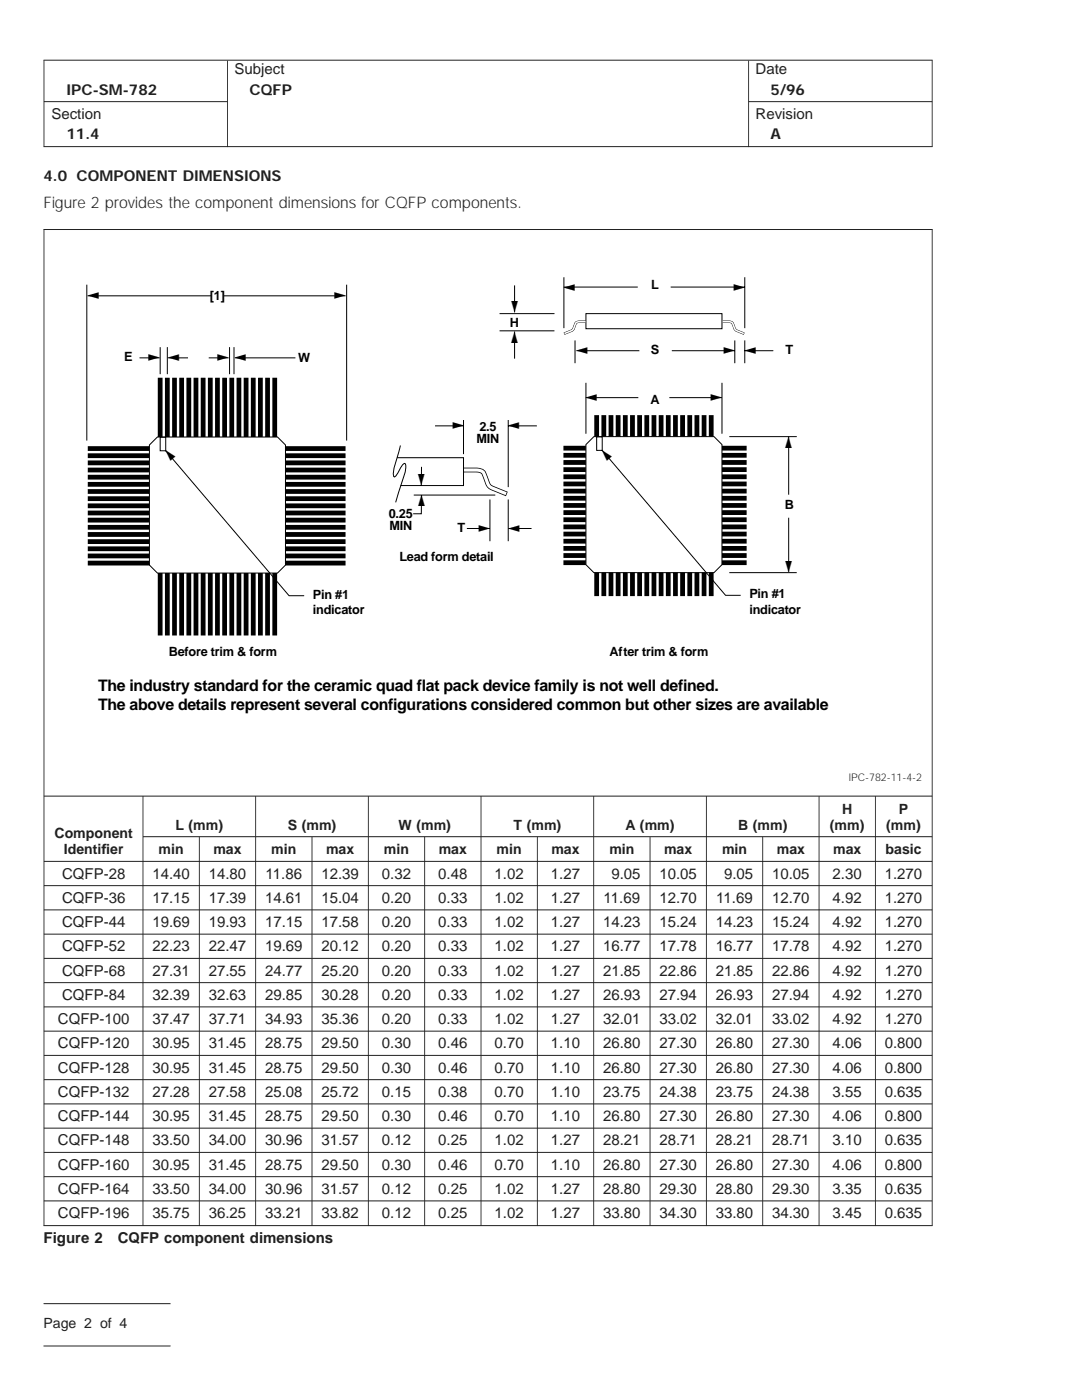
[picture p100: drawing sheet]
<svg xmlns="http://www.w3.org/2000/svg" width="216mm" height="279mm" viewBox="0 0 216 279" stroke-linecap="round" stroke-linejoin="round" font-family="sans-serif">
<defs><g id="words">
<text font-size="3.2" fill="#231f20" x="8.7" y="41.5">Figure 2 provides the component dimensions for CQFP components.</text>
<g font-size="3.2">
<text x="17.5" y="58.3" transform="rotate(90 17.5 58.3)">▼</text>
<text x="68.9" y="59.7" transform="rotate(-90 68.9 59.7)">▼</text>
<text x="112.5" y="56.6" transform="rotate(90 112.5 56.6)">▼</text>
<text x="148.6" y="58" transform="rotate(-90 148.6 58)">▼</text>
<text x="102" y="62.3">▼</text>
<text x="33.5" y="70.7" transform="rotate(90 33.5 70.7)">▼</text>
<text x="46.9" y="70.7" transform="rotate(90 46.9 70.7)">▼</text>
<text x="103.4" y="66.2" transform="rotate(-180 103.4 66.2)">▼</text>
<text x="115" y="69.3" transform="rotate(90 115 69.3)">▼</text>
<text x="146.6" y="70.7" transform="rotate(-90 146.6 70.7)">▼</text>
<text x="148.6" y="69.3" transform="rotate(90 148.6 69.3)">▼</text>
<text x="31.8" y="72.1" transform="rotate(-90 31.8 72.1)">▼</text>
<text x="45.6" y="72.1" transform="rotate(-90 45.6 72.1)">▼</text>
<text x="116.9" y="78.7" transform="rotate(90 116.9 78.7)">▼</text>
<text x="144" y="80.1" transform="rotate(-90 144 80.1)">▼</text>
<text x="33.6" y="89.5" transform="rotate(139 33.6 89.5)">▼</text>
<text x="92.5" y="85.7" transform="rotate(-90 92.5 85.7)">▼</text>
<text x="101.4" y="84.3" transform="rotate(90 101.4 84.3)">▼</text>
<text x="120.7" y="89.4" transform="rotate(138 120.7 89.4)">▼</text>
<text x="158.1" y="87.1" transform="rotate(-180 158.1 87.1)">▼</text>
<text x="83.4" y="96.9">▼</text>
<text x="84.8" y="98.8" transform="rotate(-180 84.8 98.8)">▼</text>
<text x="97.8" y="106.2" transform="rotate(-90 97.8 106.2)">▼</text>
<text x="101.5" y="104.8" transform="rotate(90 101.5 104.8)">▼</text>
<text x="156.7" y="114.1">▼</text>
<text x="19.6" y="138">The industry standard for the ceramic quad flat pack device family is not well defined.</text>
<text x="19.6" y="141.6">The above details represent several configurations considered common but other sizes are available</text>
</g>
<g font-size="3" fill="#231f20">
<text x="46.8" y="14.8">Subject</text>
<text x="150.8" y="14.8">Date</text>
<text x="10.3" y="23.7">Section</text>
<text x="13.3" y="18.9">IPC-SM-782</text>
<text x="49.8" y="18.9">CQFP</text>
<text x="150.8" y="23.7">Revision</text>
<text x="153.8" y="18.9">5/96</text>
<text x="13.3" y="27.8">11.4</text>
<text x="153.8" y="27.8">A</text>
<text x="8.7" y="36.1">4.0 COMPONENT DIMENSIONS</text>
<text x="12.4" y="175.3">CQFP-28</text>
<text x="30.4" y="175.3">14.40</text>
<text x="41.6" y="175.3">14.80</text>
<text x="53" y="175.3">11.86</text>
<text x="64.1" y="175.3">12.39</text>
<text x="76.2" y="175.3">0.32</text>
<text x="87.4" y="175.3">0.48</text>
<text x="98.7" y="175.3">1.02</text>
<text x="109.9" y="175.3">1.27</text>
<text x="122" y="175.3">9.05</text>
<text x="131.6" y="175.3">10.05</text>
<text x="144.5" y="175.3">9.05</text>
<text x="154.1" y="175.3">10.05</text>
<text x="166.1" y="175.3">2.30</text>
<text x="176.5" y="175.3">1.270</text>
<text x="12.4" y="180.2">CQFP-36</text>
<text x="12.4" y="185">CQFP-44</text>
<text x="30.4" y="180.2">17.15</text>
<text x="30.4" y="185">19.69</text>
<text x="41.6" y="180.2">17.39</text>
<text x="41.6" y="185">19.93</text>
<text x="52.9" y="180.2">14.61</text>
<text x="52.9" y="185">17.15</text>
<text x="64.1" y="180.2">15.04</text>
<text x="64.1" y="185">17.58</text>
<text x="76.2" y="180.2">0.20</text>
<text x="76.2" y="185">0.20</text>
<text x="87.4" y="180.2">0.33</text>
<text x="87.4" y="185">0.33</text>
<text x="98.7" y="180.2">1.02</text>
<text x="98.7" y="185">1.02</text>
<text x="109.9" y="180.2">1.27</text>
<text x="109.9" y="185">1.27</text>
<text x="120.3" y="185">14.23</text>
<text x="120.4" y="180.2">11.69</text>
<text x="131.6" y="180.2">12.70</text>
<text x="131.6" y="185">15.24</text>
<text x="142.8" y="185">14.23</text>
<text x="142.9" y="180.2">11.69</text>
<text x="154.1" y="180.2">12.70</text>
<text x="154.1" y="185">15.24</text>
<text x="166.1" y="180.2">4.92</text>
<text x="166.1" y="185">4.92</text>
<text x="176.5" y="180.2">1.270</text>
<text x="176.5" y="185">1.270</text>
<text x="12.4" y="189.9">CQFP-52</text>
<text x="30.4" y="189.9">22.23</text>
<text x="41.6" y="189.9">22.47</text>
<text x="52.9" y="189.9">19.69</text>
<text x="64.1" y="189.9">20.12</text>
<text x="76.2" y="189.9">0.20</text>
<text x="87.4" y="189.9">0.33</text>
<text x="98.7" y="189.9">1.02</text>
<text x="109.9" y="189.9">1.27</text>
<text x="120.3" y="189.9">16.77</text>
<text x="131.6" y="189.9">17.78</text>
<text x="142.8" y="189.9">16.77</text>
<text x="154.1" y="189.9">17.78</text>
<text x="166.1" y="189.9">4.92</text>
<text x="176.5" y="189.9">1.270</text>
<text x="12.4" y="194.7">CQFP-68</text>
<text x="30.4" y="194.7">27.31</text>
<text x="41.6" y="194.7">27.55</text>
<text x="52.9" y="194.7">24.77</text>
<text x="64.1" y="194.7">25.20</text>
<text x="76.2" y="194.7">0.20</text>
<text x="87.4" y="194.7">0.33</text>
<text x="98.7" y="194.7">1.02</text>
<text x="109.9" y="194.7">1.27</text>
<text x="120.3" y="194.7">21.85</text>
<text x="131.6" y="194.7">22.86</text>
<text x="142.8" y="194.7">21.85</text>
<text x="154.1" y="194.7">22.86</text>
<text x="166.1" y="194.7">4.92</text>
<text x="176.5" y="194.7">1.270</text>
<text x="12.4" y="199.5">CQFP-84</text>
<text x="30.4" y="199.5">32.39</text>
<text x="41.6" y="199.5">32.63</text>
<text x="52.9" y="199.5">29.85</text>
<text x="64.1" y="199.5">30.28</text>
<text x="76.2" y="199.5">0.20</text>
<text x="87.4" y="199.5">0.33</text>
<text x="98.7" y="199.5">1.02</text>
<text x="109.9" y="199.5">1.27</text>
<text x="120.3" y="199.5">26.93</text>
<text x="131.6" y="199.5">27.94</text>
<text x="142.8" y="199.5">26.93</text>
<text x="154.1" y="199.5">27.94</text>
<text x="166.1" y="199.5">4.92</text>
<text x="176.5" y="199.5">1.270</text>
<text x="11.5" y="204.4">CQFP-100</text>
<text x="11.5" y="209.2">CQFP-120</text>
<text x="30.4" y="204.4">37.47</text>
<text x="30.4" y="209.2">30.95</text>
<text x="41.6" y="204.4">37.71</text>
<text x="41.6" y="209.2">31.45</text>
<text x="52.9" y="204.4">34.93</text>
<text x="52.9" y="209.2">28.75</text>
<text x="64.1" y="204.4">35.36</text>
<text x="64.1" y="209.2">29.50</text>
<text x="76.2" y="204.4">0.20</text>
<text x="76.2" y="209.2">0.30</text>
<text x="87.4" y="204.4">0.33</text>
<text x="87.4" y="209.2">0.46</text>
<text x="98.7" y="204.4">1.02</text>
<text x="98.7" y="209.2">0.70</text>
<text x="109.9" y="204.4">1.27</text>
<text x="109.9" y="209.2">1.10</text>
<text x="120.3" y="204.4">32.01</text>
<text x="120.3" y="209.2">26.80</text>
<text x="131.6" y="204.4">33.02</text>
<text x="131.6" y="209.2">27.30</text>
<text x="142.8" y="204.4">32.01</text>
<text x="142.8" y="209.2">26.80</text>
<text x="154.1" y="204.4">33.02</text>
<text x="154.1" y="209.2">27.30</text>
<text x="166.1" y="204.4">4.92</text>
<text x="166.1" y="209.2">4.06</text>
<text x="176.5" y="204.4">1.270</text>
<text x="176.5" y="209.2">0.800</text>
<text x="11.5" y="214.1">CQFP-128</text>
<text x="30.4" y="214.1">30.95</text>
<text x="41.6" y="214.1">31.45</text>
<text x="52.9" y="214.1">28.75</text>
<text x="64.1" y="214.1">29.50</text>
<text x="76.2" y="214.1">0.30</text>
<text x="87.4" y="214.1">0.46</text>
<text x="98.7" y="214.1">0.70</text>
<text x="109.9" y="214.1">1.10</text>
<text x="120.3" y="214.1">26.80</text>
<text x="131.6" y="214.1">27.30</text>
<text x="142.8" y="214.1">26.80</text>
<text x="154.1" y="214.1">27.30</text>
<text x="166.1" y="214.1">4.06</text>
<text x="176.5" y="214.1">0.800</text>
<text x="11.5" y="218.9">CQFP-132</text>
<text x="30.4" y="218.9">27.28</text>
<text x="41.6" y="218.9">27.58</text>
<text x="52.9" y="218.9">25.08</text>
<text x="64.1" y="218.9">25.72</text>
<text x="76.2" y="218.9">0.15</text>
<text x="87.4" y="218.9">0.38</text>
<text x="98.7" y="218.9">0.70</text>
<text x="109.9" y="218.9">1.10</text>
<text x="120.3" y="218.9">23.75</text>
<text x="131.6" y="218.9">24.38</text>
<text x="142.8" y="218.9">23.75</text>
<text x="154.1" y="218.9">24.38</text>
<text x="166.1" y="218.9">3.55</text>
<text x="176.5" y="218.9">0.635</text>
<text x="11.5" y="223.7">CQFP-144</text>
<text x="30.4" y="223.7">30.95</text>
<text x="41.6" y="223.7">31.45</text>
<text x="52.9" y="223.7">28.75</text>
<text x="64.1" y="223.7">29.50</text>
<text x="76.2" y="223.7">0.30</text>
<text x="87.4" y="223.7">0.46</text>
<text x="98.7" y="223.7">0.70</text>
<text x="109.9" y="223.7">1.10</text>
<text x="120.3" y="223.7">26.80</text>
<text x="131.6" y="223.7">27.30</text>
<text x="142.8" y="223.7">26.80</text>
<text x="154.1" y="223.7">27.30</text>
<text x="166.1" y="223.7">4.06</text>
<text x="176.5" y="223.7">0.800</text>
<text x="11.5" y="228.6">CQFP-148</text>
<text x="11.5" y="233.4">CQFP-160</text>
<text x="30.4" y="228.6">33.50</text>
<text x="30.4" y="233.4">30.95</text>
<text x="41.6" y="228.6">34.00</text>
<text x="41.6" y="233.4">31.45</text>
<text x="52.9" y="228.6">30.96</text>
<text x="52.9" y="233.4">28.75</text>
<text x="64.1" y="228.6">31.57</text>
<text x="64.1" y="233.4">29.50</text>
<text x="76.2" y="228.6">0.12</text>
<text x="76.2" y="233.4">0.30</text>
<text x="87.4" y="228.6">0.25</text>
<text x="87.4" y="233.4">0.46</text>
<text x="98.7" y="228.6">1.02</text>
<text x="98.7" y="233.4">0.70</text>
<text x="109.9" y="228.6">1.27</text>
<text x="109.9" y="233.4">1.10</text>
<text x="120.3" y="228.6">28.21</text>
<text x="120.3" y="233.4">26.80</text>
<text x="131.6" y="228.6">28.71</text>
<text x="131.6" y="233.4">27.30</text>
<text x="142.8" y="228.6">28.21</text>
<text x="142.8" y="233.4">26.80</text>
<text x="154.1" y="228.6">28.71</text>
<text x="154.1" y="233.4">27.30</text>
<text x="166.1" y="228.6">3.10</text>
<text x="166.1" y="233.4">4.06</text>
<text x="176.5" y="228.6">0.635</text>
<text x="176.5" y="233.4">0.800</text>
<text x="11.5" y="238.3">CQFP-164</text>
<text x="30.4" y="238.3">33.50</text>
<text x="41.6" y="238.3">34.00</text>
<text x="52.9" y="238.3">30.96</text>
<text x="64.1" y="238.3">31.57</text>
<text x="76.2" y="238.3">0.12</text>
<text x="87.4" y="238.3">0.25</text>
<text x="98.7" y="238.3">1.02</text>
<text x="109.9" y="238.3">1.27</text>
<text x="120.3" y="238.3">28.80</text>
<text x="131.6" y="238.3">29.30</text>
<text x="142.8" y="238.3">28.80</text>
<text x="154.1" y="238.3">29.30</text>
<text x="166.1" y="238.3">3.35</text>
<text x="176.5" y="238.3">0.635</text>
<text x="11.5" y="243.1">CQFP-196</text>
<text x="30.4" y="243.1">35.75</text>
<text x="41.6" y="243.1">36.25</text>
<text x="52.9" y="243.1">33.21</text>
<text x="64.1" y="243.1">33.82</text>
<text x="76.2" y="243.1">0.12</text>
<text x="87.4" y="243.1">0.25</text>
<text x="98.7" y="243.1">1.02</text>
<text x="109.9" y="243.1">1.27</text>
<text x="120.3" y="243.1">33.80</text>
<text x="131.6" y="243.1">34.30</text>
<text x="142.8" y="243.1">33.80</text>
<text x="154.1" y="243.1">34.30</text>
<text x="166.1" y="243.1">3.45</text>
<text x="176.5" y="243.1">0.635</text>
<text x="8.7" y="248.1">Figure 2</text>
<text x="23.5" y="248.1">CQFP component dimensions</text>
</g>
<g font-size="2.8" fill="#231f20">
<text x="10.9" y="167.3">Component</text>
<text x="35" y="165.6">L (mm)</text>
<text x="57.4" y="165.6">S (mm)</text>
<text x="79.5" y="165.6">W (mm)</text>
<text x="102.5" y="165.6">T (mm)</text>
<text x="124.8" y="165.6">A (mm)</text>
<text x="147.3" y="165.6">B (mm)</text>
<text x="165.6" y="165.6">(mm)</text>
<text x="168" y="162.4">H</text>
<text x="176.8" y="165.6">(mm)</text>
<text x="179.3" y="162.4">P</text>
<text x="12.8" y="170.5">Identif</text>
<text x="20.3" y="170.5">ier</text>
<text x="31.6" y="170.5">min</text>
<text x="42.6" y="170.5">max</text>
<text x="54.1" y="170.5">min</text>
<text x="65.1" y="170.5">max</text>
<text x="76.6" y="170.5">min</text>
<text x="87.5" y="170.5">max</text>
<text x="99.1" y="170.5">min</text>
<text x="110" y="170.5">max</text>
<text x="121.6" y="170.5">min</text>
<text x="132.5" y="170.5">max</text>
<text x="144.1" y="170.5">min</text>
<text x="155" y="170.5">max</text>
<text x="166.2" y="170.5">max</text>
<text x="176.7" y="170.5">basic</text>
<text x="8.7" y="265">Page 2 of 4</text>
</g>
<g font-size="2.5">
<text x="41.9" y="59.9">[1]</text>
<text x="129.9" y="57.7">L</text>
<text x="101.8" y="65.3">H</text>
<text x="24.8" y="72">E</text>
<text x="129.9" y="70.7">S</text>
<text x="156.7" y="70.7">T</text>
<text x="59.5" y="72.3">W</text>
<text x="129.8" y="80.7">A</text>
<text x="95.1" y="88.5">MIN</text>
<text x="95.7" y="86.1">2.5</text>
<text x="156.6" y="101.6">B</text>
<text x="77.6" y="103.3">0.25</text>
<text x="77.7" y="105.7">MIN</text>
<text x="91.3" y="106.2">T</text>
<text x="79.7" y="112">Lead form detail</text>
<text x="62.4" y="119.5">Pin #1</text>
<text x="149.5" y="119.4">Pin #1</text>
<text x="62.4" y="122.5">indicator</text>
<text x="149.5" y="122.5">indicator</text>
<text x="33.7" y="131">Before trim &amp; form</text>
<text x="121.6" y="131">After trim &amp; form</text>
</g>
<text font-size="2.1" fill="#231f20" x="169.4" y="155.9">IPC-782-11-4-2</text>
</g></defs>
<g fill="none" stroke="#231f20" stroke-width=".2">
<path d="M8.7 45.8h177.4M8.8 158.9h177.2M8.8 171.9h177.2M8.8 176.7h177.2M28.5 167h157.5M8.8 181.6h177.2M8.8 186.4h177.2M8.8 191.3h177.2M8.8 196.1h177.2M8.8 200.9h177.2M8.8 205.8h177.2M8.8 210.6h177.2"/>
<path d="M8.8 215.5h177.2M8.8 220.3h177.2M8.8 225.1h177.2M8.8 230h177.2M8.8 234.8h177.2M8.8 239.7h177.2M8.7 244.6h177.4"/>
</g>
<path d="M8.7 145.2h.2M185.9 145.2h.2" fill="none" stroke="#231f20" stroke-width="198.8" stroke-linecap="butt"/>
<path d="M28.4 201.8h.2M50.9 201.8h.2M73.4 201.8h.2M95.9 201.8h.2M118.4 201.8h.2M140.9 201.8h.1M163.3 201.8h.2M174.6 201.8h.2" fill="none" stroke="#231f20" stroke-width="85.8" stroke-linecap="butt"/>
<path d="M39.7 205.8h.2M62.2 205.8h.1M84.7 205.8h.1M107.1 205.8h.2M129.6 205.8h.2M152.1 205.8h.2" fill="none" stroke="#231f20" stroke-width="77.7" stroke-linecap="butt"/>
<g fill="none" stroke="#000" stroke-width=".95" stroke-linecap="butt">
<path d="M32 75.4v51.4M33.4 75.4v51.4M34.8 75.4v51.4M36.2 75.4v51.4M37.7 75.4v51.4M39.1 75.4v51.4M40.5 75.4v51.4M42 75.4v51.4M43.4 75.4v51.4M44.8 75.4v51.4M46.2 75.4v51.4M47.7 75.4v51.4"/>
<path d="M49.1 75.4v51.4M50.5 75.4v51.4M52 75.4v51.4M53.4 75.4v51.4M54.8 75.4v51.4M17.5 99.5h51.4M17.5 98.1h51.4M17.5 96.7h51.4M17.5 95.2h51.4M17.5 93.8h51.4M17.5 92.4h51.4M17.5 90.9h51.4"/>
<path d="M17.5 89.5h51.4M92.6 93.8h2.9a1.35 1.35 0 0 1 1.3 1.3l.3 .8a2.07 2.07 0 0 0 1.7 1.8l2.3 .9M17.5 112.4h51.4M17.5 110.9h51.4M17.5 109.5h51.4M17.5 108.1h51.4M17.5 106.7h51.4M17.5 105.2h51.4M17.5 103.8h51.4M17.5 102.4h51.4M17.5 100.9h51.4"/>
</g>
<path d="M92.6 93.8h2.9a1.35 1.35 0 0 1 1.3 1.3l.3 .8a2.06 2.06 0 0 0 1.7 1.7l2.2 .9" fill="none" stroke="#fff" stroke-width=".63" stroke-linecap="butt"/>
<path d="M79.2 91.3h13.3v5.6h-12.6M82.6 98.8h16.2M84.1 98.8v3.7h-1.7M84.1 93.2v3.7" fill="none" stroke="#000" stroke-width=".2"/>
<path d="M29.8 88.8l1.6-1.6h24l1.6 1.6v24l-1.6 1.6h-24l-1.6-1.6z" fill="#fff" stroke="#000" stroke-width=".2"/>
<g fill="none" stroke="#000" stroke-width=".2">
<path d="M17.3 56.8v31.1M17.5 59h24.6M44.7 59h24.2M69.2 56.8v31.1M27.8 71.4h4M32 69.3v5.4M33.4 69.3v5.4M33.5 71.4h4M41.6 71.4h4M45.8 69.3v5.4M46.7 69.3v5.4M46.9 71.4h12"/>
<path d="M32 87.3h1.1v2.7h-1.1zM33.1 90l24.6 28.9h3"/>
</g>
<g fill="none" stroke="#000" stroke-width=".95" stroke-linecap="butt">
<path d="M112.4 99.4h36.6M112.4 98h36.6M112.4 96.6h36.6M112.4 95.2h36.6M112.4 93.7h36.6M112.4 92.3h36.6M112.4 90.9h36.6M112.4 89.4h36.6M119.1 82.8v36.2M120.5 82.8v36.2M121.9 82.8v36.2M123.3 82.8v36.2"/>
<path d="M124.8 82.8v36.2M126.2 82.8v36.2M127.6 82.8v36.2M129.1 82.8v36.2M130.5 82.8v36.2M131.9 82.8v36.2M133.3 82.8v36.2M134.8 82.8v36.2M136.2 82.8v36.2M137.6 82.8v36.2M139.1 82.8v36.2M140.5 82.8v36.2"/>
<path d="M141.9 82.8v36.2M112.4 112.3h36.6M112.4 110.9h36.6M112.4 109.4h36.6M112.4 108h36.6M112.4 106.6h36.6M112.4 105.2h36.6M112.4 103.7h36.6M112.4 102.3h36.6M112.4 100.9h36.6"/>
</g>
<path d="M116.9 88.7l1.6-1.6h24l1.6 1.6v24l-1.6 1.6h-24l-1.6-1.6z" fill="#fff" stroke="#000" stroke-width=".2"/>
<g fill="none" stroke="#000" stroke-width=".2">
<path d="M102.7 57v5.3M112.5 57.3h14.8M112.5 55.3v10.2M133.8 57.3h14.8M148.6 55.3v10.2M99.7 66h10.9M99.7 62.6h10.9M102.7 66.2v5.4M114.7 67.9v4.6M115 70h12.6M116.9 79.4h10.5M116.9 62.6h27.2v3h-27.2z"/>
<path d="M116.9 76.4v10.2M133.6 79.4h10.4M134.1 70h12.5M144.1 76.4v10.2M146.6 67.9v4.6M148.6 70h5.7M148.6 67.9v4.6M79.9 88.9l-.3 1.1a18.9 18.9 0 0 0-1.1 4.8l.2 .4a4.6 4.6 0 0 0 1.4-2.1l.6-.6a.96 .96 0 0 1 .2 1.2l-2 6.6M86.8 85h5.7M92.5 83.8v6.8M97.8 99.7v8.3M101.4 83.8v13.4"/>
<path d="M101.4 99.7v8.3M101.4 85h5.7M119.1 87.2h1.1v2.7h-1.1zM120.2 89.9l24.6 28.9h3M145.5 87.1h13.5M157.4 87.1v11.6M93.2 105.5h4.6M101.5 105.5h4.6M145.5 114.3h13.5M157.4 103.3v10.8"/>
</g>
<path d="M116.8 64.2h-1.2a1.18 1.18 0 0 0-1.1 1.3 2.51 2.51 0 0 1-1.8 1l-.1 .1M144.2 64.2h1.3a1.18 1.18 0 0 1 1 1.3 2.51 2.51 0 0 0 1.8 1l.2 .1" fill="none" stroke="#000" stroke-width=".48"/>
<path d="M116.8 64.2h-1.2a1.18 1.18 0 0 0-1.1 1.3 2.62 2.62 0 0 1-1.9 1.1M144.2 64.2h1.3a1.18 1.18 0 0 1 1 1.3 2.62 2.62 0 0 0 1.9 1.1" fill="none" stroke="#fff" stroke-width=".32"/>
<path d="M8.7 12h177.4M8.7 29.3h177.4M8.8 20.3h36.6M149.4 20.3h36.6M8.7 260.2h25.3M8.7 268.6h25.3" fill="none" stroke="#231f20" stroke-width=".2"/>
<path d="M8.7 20.6h.2M45.3 20.7h.2M149.3 20.7h.2M185.9 20.6h.2" fill="none" stroke="#231f20" stroke-width="17.2" stroke-linecap="butt"/>
<use href="#words"/>
</svg>
